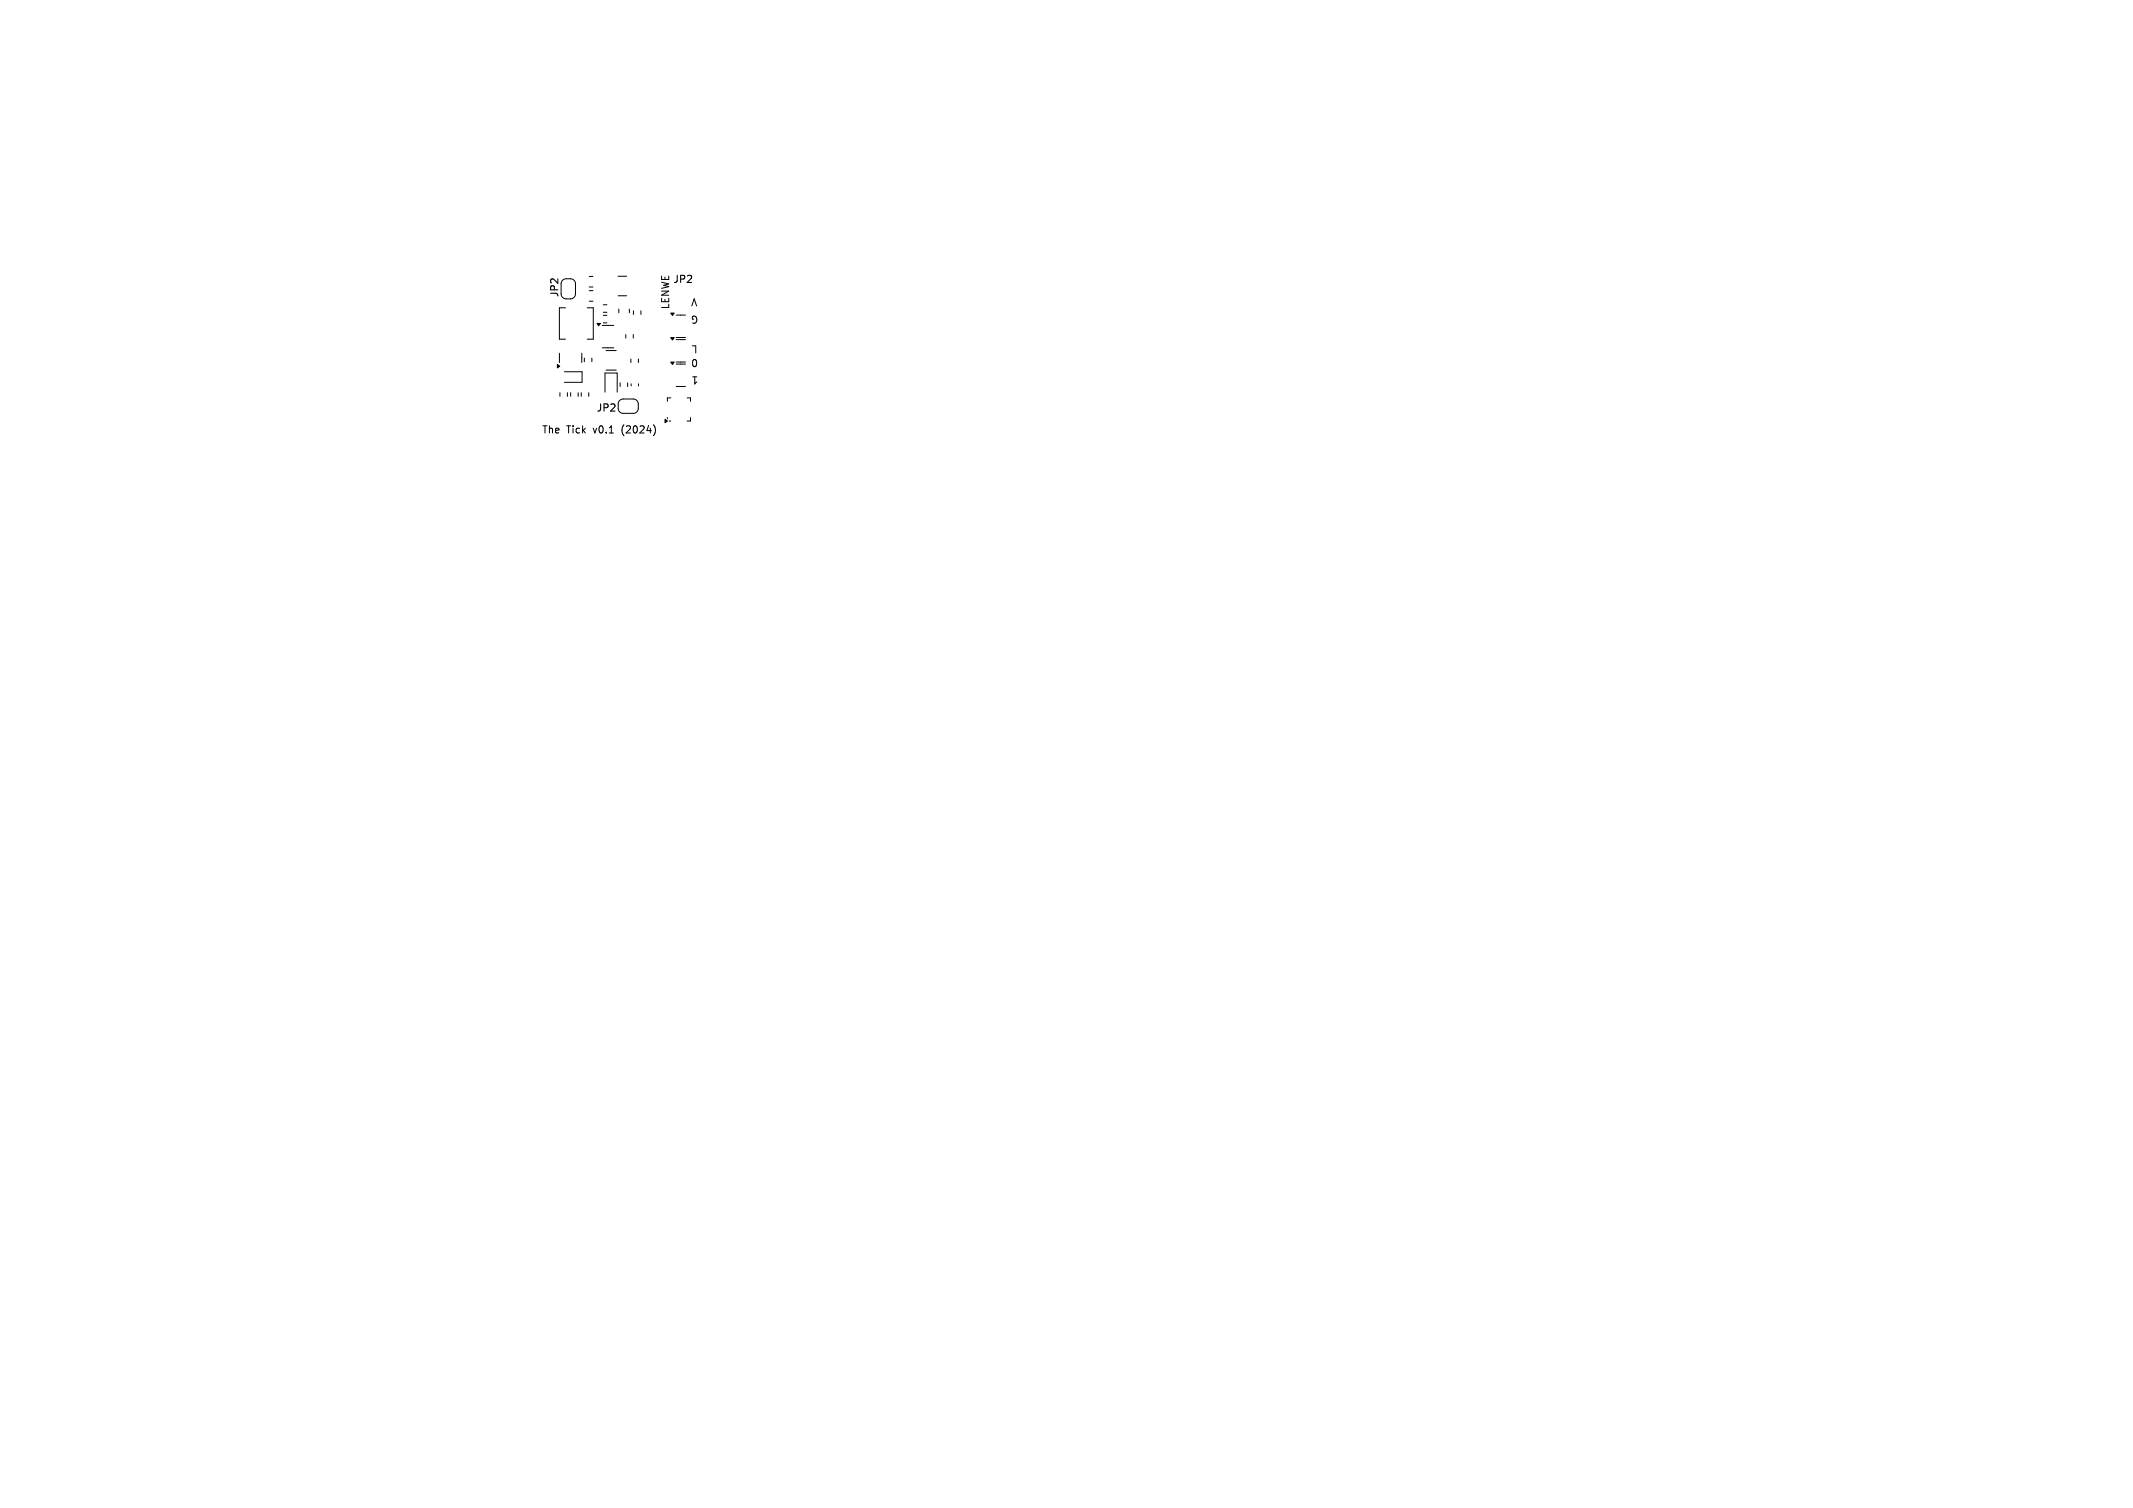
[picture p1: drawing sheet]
<svg xmlns="http://www.w3.org/2000/svg" width="297mm" height="210mm" viewBox="0 0 297 210" stroke-linecap="round" stroke-linejoin="round" font-family="sans-serif">
<defs><g id="words">
<g font-size="1.4">
<text x="77.9" y="41.5" transform="rotate(-90 77.9 41.5)">JP2</text>
<text x="93.7" y="39.5">JP2</text>
<text x="97.2" y="41.5" transform="rotate(-180 97.2 41.5)">V</text>
<text x="93.2" y="43.1" transform="rotate(-90 93.2 43.1)">LENWE</text>
<text x="97.3" y="43.9" transform="rotate(-180 97.3 43.9)">G</text>
<text x="97.2" y="48" transform="rotate(-180 97.2 48)">L</text>
<text x="97.3" y="49.9" transform="rotate(-180 97.3 49.9)">0</text>
<text x="97.3" y="52.3" transform="rotate(-180 97.3 52.3)">1</text>
<text x="83" y="57.4">JP2</text>
<text x="75.4" y="60.4">The</text>
<text x="78.8" y="60.4">Tick</text>
<text x="82.6" y="60.4">v0.1</text>
<text x="86.6" y="60.4">(2024)</text>
</g>
</g></defs>
<g fill="none" stroke="#000" stroke-width=".14">
<path d="M78.1 39.5a.7 .7 0 0 1 .7-.7h.6a.7 .7 0 0 1 .7 .7v1.4a.7 .7 0 0 1-.7 .7h-.6a.7 .7 0 0 1-.7-.7M82 38.5h.6M82 40h.6M86.1 38.5h1.2M77.9 49.2v1.3M78 54.7v.5M78.6 51.8h2.4v1.4h-2.4M78.7 42.9h-.8v4.3h.8M79 54.7v.5M79.5 54.7v.5M80.5 54.7v.5M80.9 54.7v.5"/>
<path d="M81 49.2v1.3M81.4 49.9v.5M81.8 42.9h.8v4.3h-.8M82 54.7v.5M82 40.5h.6M82 41.9h.6M82.4 49.9v.5M83.9 45.3h1.6M83.9 48.4h1.6M84 42.4h.5M84 43.5h.5M84 43.9h.5"/>
<path d="M84 45h.5M84.2 54.6v-2.6h1.7v2.6M84.4 48.8h1.4M84.4 51.5h1.4M86.1 41.2h1.2M86.2 43v.6M86.3 55.8l.4-.2h1.5a.7 .7 0 0 1 .7 .7v.6a.7 .7 0 0 1-.7 .7h-1.4a.7 .7 0 0 1-.7-.7v-.8zM86.3 53.3v.5M87.1 46.6v.5M87.4 53.3v.5M87.6 43v.6M87.8 50v.5"/>
<path d="M87.9 53.4v.3M88.2 46.6v.5M88.2 43.3v.5M88.9 50v.5M88.9 53.4v.3M89.2 43.3v.5M91 59.2a1.15 1.15 0 0 1 0 1.5M92.9 58.2v.1M93.2 58.6h.2M93.4 55.4h-.5v.5M94.1 43.9h1.3M94.1 47h1.3"/>
<path d="M94.1 50.7h1.3M94.1 53.8h1.3M94.1 47.3h1.3M94.1 50.4h1.3M95.7 55.4h.4v.5M96.1 58.2v.4h-.4"/>
</g>
<path d="M77.6 50.8l.3 .2-.3 .2zM83.1 45h.5l-.2 .4zM92.6 58.4l.3 .2-.3 .3zM93.4 43.6h.5l-.3 .3zM93.4 50.4h.5l-.3 .4zM93.4 47h.5l-.3 .3z" fill="#000" stroke="#000" stroke-width=".14"/>
<use href="#words"/>
</svg>
